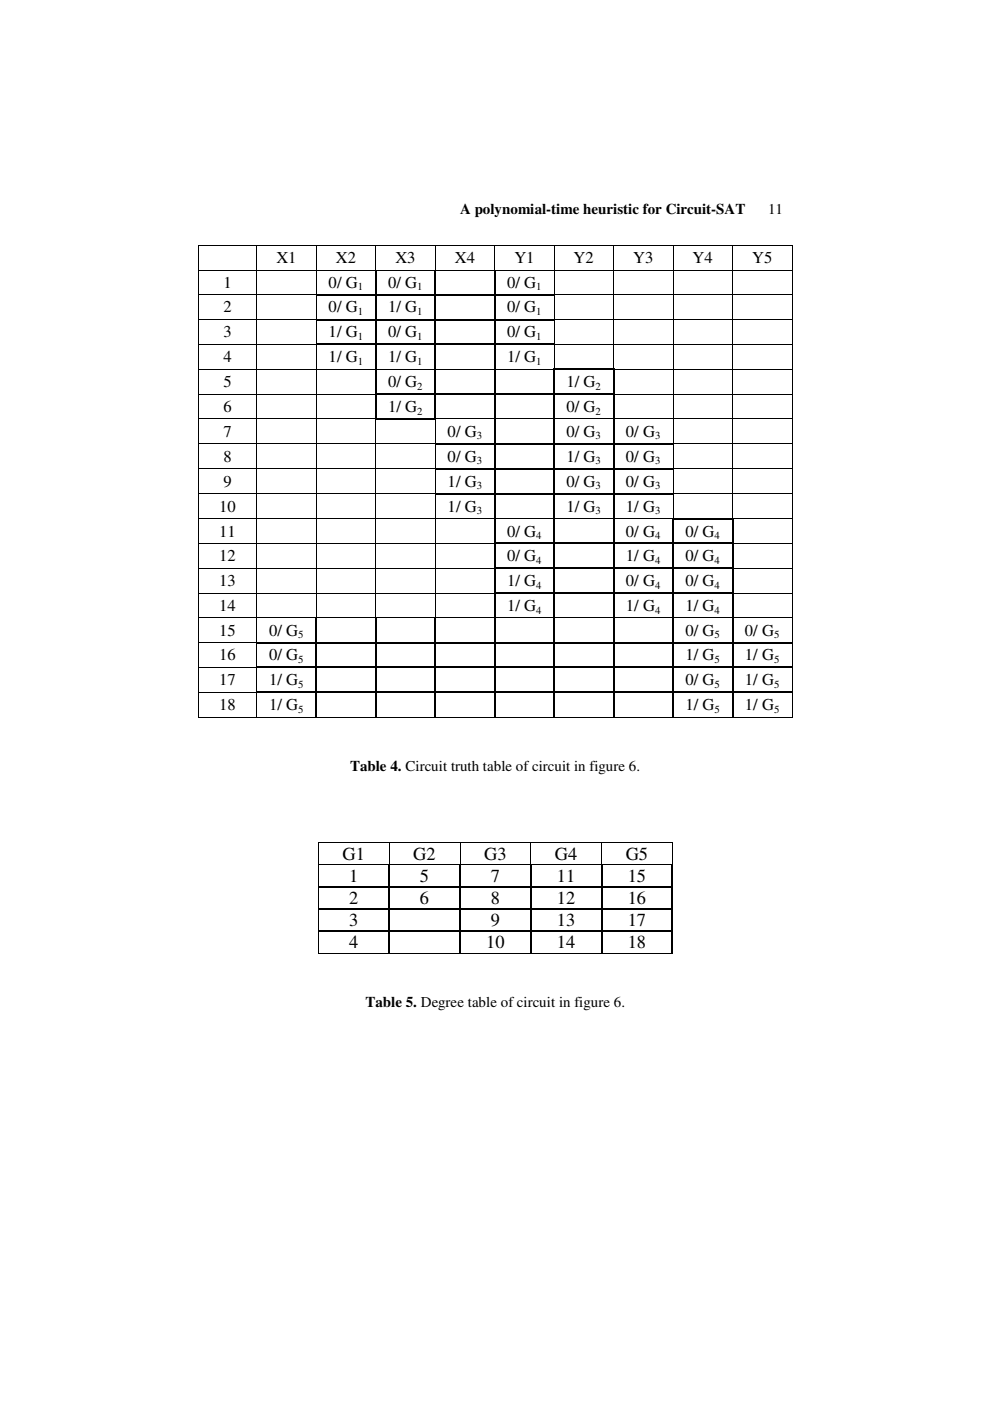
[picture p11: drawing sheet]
<svg xmlns="http://www.w3.org/2000/svg" width="210mm" height="297mm" viewBox="0 0 210 297" stroke-linecap="round" stroke-linejoin="round" font-family="sans-serif">
<defs><g id="words">
<g font-size="3.9">
<text x="72.6" y="182.2">G1</text>
<text x="87.6" y="182.2">G2</text>
<text x="102.7" y="182.2">G3</text>
<text x="117.6" y="182.2">G4</text>
<text x="132.7" y="182.2">G5</text>
<text x="74" y="186.9">1</text>
<text x="74" y="191.6">2</text>
<text x="89" y="186.9">5</text>
<text x="89" y="191.6">6</text>
<text x="104.1" y="186.9">7</text>
<text x="104.1" y="191.6">8</text>
<text x="118.1" y="186.9">11</text>
<text x="118.1" y="191.6">12</text>
<text x="133.1" y="186.9">15</text>
<text x="133.1" y="191.6">16</text>
<text x="74" y="196.3">3</text>
<text x="104.1" y="196.3">9</text>
<text x="118.1" y="196.3">13</text>
<text x="133.1" y="196.3">17</text>
<text x="74" y="201.1">4</text>
<text x="103.1" y="201.1">10</text>
<text x="118.1" y="201.1">14</text>
<text x="133.1" y="201.1">18</text>
</g>
<g font-size="3.5">
<text x="58.6" y="55.8">X1</text>
<text x="71.2" y="55.8">X2</text>
<text x="83.8" y="55.8">X3</text>
<text x="96.4" y="55.8">X4</text>
<text x="109.1" y="55.8">Y1</text>
<text x="121.6" y="55.8">Y2</text>
<text x="134.2" y="55.8">Y3</text>
<text x="146.9" y="55.8">Y4</text>
<text x="159.5" y="55.8">Y5</text>
<text x="47.4" y="61">1</text>
<text x="69.7" y="61">0/ G</text>
<text x="82.3" y="61">0/ G</text>
<text x="107.5" y="61">0/ G</text>
<text x="47.4" y="66.3">2</text>
<text x="47.4" y="71.5">3</text>
<text x="69.7" y="66.3">0/ G</text>
<text x="69.7" y="71.5">1/ G</text>
<text x="82.3" y="66.3">1/ G</text>
<text x="82.3" y="71.5">0/ G</text>
<text x="107.5" y="66.3">0/ G</text>
<text x="107.5" y="71.5">0/ G</text>
<text x="47.4" y="76.8">4</text>
<text x="69.7" y="76.8">1/ G</text>
<text x="82.3" y="76.8">1/ G</text>
<text x="107.5" y="76.8">1/ G</text>
<text x="47.4" y="82.1">5</text>
<text x="82.3" y="82.1">0/ G</text>
<text x="120.1" y="82.1">1/ G</text>
<text x="47.4" y="87.4">6</text>
<text x="82.3" y="87.4">1/ G</text>
<text x="120.1" y="87.4">0/ G</text>
<text x="47.4" y="92.6">7</text>
<text x="94.9" y="92.6">0/ G</text>
<text x="120.1" y="92.6">0/ G</text>
<text x="132.7" y="92.6">0/ G</text>
<text x="47.4" y="97.9">8</text>
<text x="94.9" y="97.9">0/ G</text>
<text x="120.1" y="97.9">1/ G</text>
<text x="132.7" y="97.9">0/ G</text>
<text x="47.4" y="103.2">9</text>
<text x="94.9" y="103.2">1/ G</text>
<text x="120.1" y="103.2">0/ G</text>
<text x="132.7" y="103.2">0/ G</text>
<text x="46.5" y="108.5">10</text>
<text x="46.5" y="113.7">11</text>
<text x="94.9" y="108.5">1/ G</text>
<text x="107.5" y="113.7">0/ G</text>
<text x="120.1" y="108.5">1/ G</text>
<text x="132.7" y="113.7">0/ G</text>
<text x="132.7" y="108.5">1/ G</text>
<text x="145.3" y="113.7">0/ G</text>
<text x="46.5" y="119">12</text>
<text x="107.5" y="119">0/ G</text>
<text x="132.7" y="119">1/ G</text>
<text x="145.3" y="119">0/ G</text>
<text x="46.5" y="124.3">13</text>
<text x="107.5" y="124.3">1/ G</text>
<text x="132.7" y="124.3">0/ G</text>
<text x="145.3" y="124.3">0/ G</text>
<text x="46.5" y="129.5">14</text>
<text x="107.5" y="129.5">1/ G</text>
<text x="132.7" y="129.5">1/ G</text>
<text x="145.3" y="129.5">1/ G</text>
<text x="46.5" y="134.7">15</text>
<text x="57.1" y="134.7">0/ G</text>
<text x="145.3" y="134.7">0/ G</text>
<text x="157.9" y="134.7">0/ G</text>
<text x="46.5" y="140">16</text>
<text x="57.1" y="140">0/ G</text>
<text x="145.3" y="140">1/ G</text>
<text x="157.9" y="140">1/ G</text>
<text x="46.5" y="145.3">17</text>
<text x="57.1" y="145.3">1/ G</text>
<text x="145.3" y="145.3">0/ G</text>
<text x="157.9" y="145.3">1/ G</text>
<text x="46.5" y="150.6">18</text>
<text x="57.1" y="150.6">1/ G</text>
<text x="145.3" y="150.6">1/ G</text>
<text x="157.9" y="150.6">1/ G</text>
</g>
<g font-size="3.2">
<text x="97.6" y="45.4">A polynomial-time heuristic for Circuit-SAT</text>
<text x="162.9" y="45.4">11</text>
<text x="74.3" y="163.5">Table 4. Circuit truth table of circuit in figure 6.</text>
<text x="77.5" y="213.6">Table 5. Degree table of circuit in figure 6.</text>
</g>
<g font-size="2.3">
<text x="75.9" y="61.6">1</text>
<text x="88.5" y="61.6">1</text>
<text x="113.7" y="61.6">1</text>
<text x="75.9" y="66.8">1</text>
<text x="88.5" y="66.8">1</text>
<text x="113.7" y="66.8">1</text>
<text x="75.9" y="72.1">1</text>
<text x="75.9" y="77.3">1</text>
<text x="88.5" y="72.1">1</text>
<text x="88.5" y="77.3">1</text>
<text x="113.7" y="72.1">1</text>
<text x="113.7" y="77.3">1</text>
<text x="88.5" y="82.6">2</text>
<text x="126.3" y="82.6">2</text>
<text x="88.5" y="87.9">2</text>
<text x="126.3" y="87.9">2</text>
<text x="101.1" y="93.2">3</text>
<text x="126.3" y="93.2">3</text>
<text x="138.9" y="93.2">3</text>
<text x="101.1" y="98.5">3</text>
<text x="126.3" y="98.5">3</text>
<text x="138.9" y="98.5">3</text>
<text x="101.1" y="103.7">3</text>
<text x="126.3" y="103.7">3</text>
<text x="138.9" y="103.7">3</text>
<text x="101.1" y="109">3</text>
<text x="126.3" y="109">3</text>
<text x="138.9" y="109">3</text>
<text x="113.7" y="114.3">4</text>
<text x="113.7" y="119.5">4</text>
<text x="138.9" y="114.3">4</text>
<text x="138.9" y="119.5">4</text>
<text x="151.5" y="114.3">4</text>
<text x="151.5" y="119.5">4</text>
<text x="113.7" y="124.8">4</text>
<text x="138.9" y="124.8">4</text>
<text x="151.5" y="124.8">4</text>
<text x="113.7" y="130.1">4</text>
<text x="138.9" y="130.1">4</text>
<text x="151.5" y="130.1">4</text>
<text x="63.2" y="135.3">5</text>
<text x="151.5" y="135.3">5</text>
<text x="164.1" y="135.3">5</text>
<text x="63.2" y="140.5">5</text>
<text x="151.5" y="140.5">5</text>
<text x="164.1" y="140.5">5</text>
<text x="63.2" y="145.8">5</text>
<text x="151.5" y="145.8">5</text>
<text x="164.1" y="145.8">5</text>
<text x="63.2" y="151.1">5</text>
<text x="151.5" y="151.1">5</text>
<text x="164.1" y="151.1">5</text>
</g>
</g></defs>
<g fill="#000">
<path d="M42 52h.2v.2h-.2zM42 57.2h.2v.2h-.2zM54.4 52h.1v.2h-.1zM54.4 57.2h.1v.2h-.1zM67 52h.1v.2h-.1zM67 57.2h.1v.2h-.1zM79.5 57.2h.2v.2h-.2zM79.6 52h.2v.2h-.2zM79.7 57.2l.1 .2zM79.8 57.2h.2v.2h-.2zM92.2 57.2h.1v.2h-.1zM92.2 52h.2v.2h-.2z"/>
<path d="M92.3 57.2l.1 .2zM92.4 57.2h.2v.2h-.2zM104.8 57.2h.1v.2h-.1zM104.8 52h.2v.2h-.2zM104.9 57.2l.1 .2zM105 57.2h.2v.2h-.2zM117.4 52h.2v.2h-.2zM117.4 57.2h.2v.2h-.2zM130 52h.2v.2h-.2zM130 57.2h.2v.2h-.2zM142.6 52h.2v.2h-.2zM142.6 57.2h.2v.2h-.2z"/>
<path d="M155.2 52h.2v.2h-.2zM155.2 57.2h.2v.2h-.2zM167.9 52h.1v.2h-.1zM167.9 57.2h.1v.2h-.1zM42 62.4h.2v.2h-.2zM42 67.6h.2v.3h-.2zM42 72.9h.2v.3h-.2zM42 78.2h.2v.2h-.2zM54.4 62.4h.1v.2h-.1zM54.4 67.6h.1v.3h-.1zM54.4 72.9h.1v.3h-.1zM54.4 78.2h.1v.2h-.1z"/>
<path d="M67 62.4h.1v.2h-.1zM67 67.6h.1v.3h-.1zM67 72.9h.1v.3h-.1zM67 78.2h.1v.2h-.1zM79.5 62.4h.3v.2h-.3zM79.5 67.6h.3v.3h-.3zM79.5 72.9h.3v.3h-.3zM79.5 78.2h.3v.2h-.3zM92.2 62.4h.2v.2h-.2zM92.2 67.6h.2v.3h-.2zM92.2 72.9h.2v.3h-.2zM92.2 78.2h.2v.2h-.2z"/>
<path d="M104.8 62.4h.2v.2h-.2zM104.8 67.6h.2v.3h-.2zM104.8 72.9h.2v.3h-.2zM104.8 78.2h.2v.2h-.2zM117.3 78.2h.3v.2h-.3zM117.4 62.4h.2v.2h-.2zM117.4 67.6h.2v.3h-.2zM117.4 72.9h.2v.3h-.2zM117.6 78.2h.3v.2h-.3zM130 78.2h.2v.2h-.2zM130 62.4h.2v.2h-.2zM130 67.6h.2v.3h-.2z"/>
<path d="M130 72.9h.2v.3h-.2zM142.6 62.4h.2v.2h-.2zM142.6 67.6h.2v.3h-.2zM142.6 72.9h.2v.3h-.2zM142.6 78.2h.2v.2h-.2zM155.2 62.4h.2v.2h-.2zM155.2 67.6h.2v.3h-.2zM155.2 72.9h.2v.3h-.2zM155.2 78.2h.2v.2h-.2zM167.9 62.4h.1v.2h-.1zM167.9 67.6h.1v.3h-.1zM167.9 72.9h.1v.3h-.1z"/>
<path d="M167.9 78.2h.1v.2h-.1zM42 83.5h.2v.2h-.2zM42 88.7h.2v.3h-.2zM42 94h.2v.3h-.2zM42 99.3h.2v.2h-.2zM54.4 83.5h.1v.2h-.1zM54.4 88.7h.1v.3h-.1zM54.4 94h.1v.3h-.1zM54.4 99.3h.1v.2h-.1zM67 83.5h.1v.2h-.1zM67 88.7h.1v.3h-.1zM67 94h.1v.3h-.1z"/>
<path d="M67 99.3h.1v.2h-.1zM79.5 83.5h.3v.2h-.3zM79.5 88.7h.3v.3h-.3zM79.6 94h.2v.3h-.2zM79.6 99.3h.2v.2h-.2zM79.8 88.7h.3v.3h-.3zM92.2 83.5h.2v.2h-.2zM92.2 88.7h.2v.3h-.2zM92.2 94h.2v.3h-.2zM92.2 99.3h.2v.2h-.2zM104.8 83.5h.2v.2h-.2zM104.8 88.7h.2v.3h-.2z"/>
<path d="M104.8 94h.2v.3h-.2zM104.8 99.3h.2v.2h-.2zM117.3 83.5h.3v.2h-.3zM117.3 88.7h.3v.3h-.3zM117.3 94h.3v.3h-.3zM117.3 99.3h.3v.2h-.3zM130 83.5h.2v.2h-.2zM130 88.7h.2v.3h-.2zM130 94h.2v.3h-.2zM130 99.3h.2v.2h-.2zM142.6 83.5h.2v.2h-.2zM142.6 88.7h.2v.3h-.2z"/>
<path d="M142.6 94h.2v.3h-.2zM142.6 99.3h.2v.2h-.2zM155.2 83.5h.2v.2h-.2zM155.2 88.7h.2v.3h-.2zM155.2 94h.2v.3h-.2zM155.2 99.3h.2v.2h-.2zM167.9 83.5h.1v.2h-.1zM167.9 88.7h.1v.3h-.1zM167.9 94h.1v.3h-.1zM167.9 99.3h.1v.2h-.1zM42 104.6h.2v.2h-.2zM42 109.9h.2v.2h-.2z"/>
<path d="M42 115.1h.2v.3h-.2zM54.4 104.6h.1v.2h-.1zM54.4 109.9h.1v.2h-.1zM54.4 115.1h.1v.3h-.1zM67 104.6h.1v.2h-.1zM67 109.9h.1v.2h-.1zM67 115.1h.1v.3h-.1zM79.6 104.6h.2v.2h-.2zM79.6 109.9h.2v.2h-.2zM79.6 115.1h.2v.3h-.2zM92.2 104.6h.2v.2h-.2zM92.2 109.9h.2v.2h-.2z"/>
<path d="M92.2 115.1h.2v.3h-.2zM104.8 104.6h.2v.2h-.2zM104.8 109.9h.2v.2h-.2zM104.8 115.1h.2v.3h-.2zM117.3 104.6h.3v.2h-.3zM117.3 109.9h.3v.2h-.3zM117.3 115.1h.3v.3h-.3zM130 104.6h.2v.2h-.2zM130 109.9h.2v.2h-.2zM130 115.1h.2v.3h-.2zM142.6 109.9h.2v.2h-.2zM142.6 115.1h.2v.3h-.2z"/>
<path d="M142.6 104.6h.2v.2h-.2zM142.8 109.9h.3v.2h-.3zM155.2 109.9h.2v.2h-.2zM155.2 115.1h.2v.3h-.2zM155.2 104.6h.2v.2h-.2zM167.9 104.6h.1v.2h-.1zM167.9 109.9h.1v.2h-.1zM167.9 115.1h.1v.3h-.1zM42 120.4h.2v.2h-.2zM42 125.6h.2v.3h-.2zM42 130.9h.2v.2h-.2zM42 136.1h.2v.3h-.2z"/>
<path d="M54.4 120.4h.1v.2h-.1zM54.4 125.6h.1v.3h-.1zM54.4 130.9h.1v.2h-.1zM54.4 136.1h.1v.3h-.1zM66.9 130.9h.2v.2h-.2zM66.9 136.1h.3v.3h-.3zM67 120.4h.1v.2h-.1zM67 125.6h.1v.3h-.1zM67.1 130.9l.1 .2zM67.2 130.9h.2v.2h-.2zM79.5 130.9h.2v.2h-.2zM79.5 136.1h.3v.3h-.3z"/>
<path d="M79.6 120.4h.2v.2h-.2zM79.6 125.6h.2v.3h-.2zM79.7 130.9l.1 .2zM79.8 130.9h.2v.2h-.2zM92.2 130.9h.1v.2h-.1zM92.2 136.1h.2v.3h-.2zM92.2 120.4h.2v.2h-.2zM92.2 125.6h.2v.3h-.2zM92.3 130.9l.1 .2zM92.4 130.9h.2v.2h-.2zM104.8 120.4h.2v.2h-.2zM104.8 125.6h.2v.3h-.2z"/>
<path d="M104.8 130.9h.2v.2h-.2zM104.8 136.1h.2v.3h-.2zM117.3 120.4h.3v.2h-.3zM117.3 125.6h.3v.3h-.3zM117.3 130.9h.3v.2h-.3zM117.3 136.1h.3v.3h-.3zM130 120.4h.2v.2h-.2zM130 125.6h.2v.3h-.2zM130 130.9h.2v.2h-.2zM130 136.1h.2v.3h-.2zM142.6 120.4h.2v.2h-.2zM142.6 125.6h.2v.3h-.2z"/>
<path d="M142.6 130.9h.2v.2h-.2zM142.6 136.1h.2v.3h-.2zM155.2 120.4h.2v.2h-.2zM155.2 125.6h.2v.3h-.2zM155.2 130.9h.2v.2h-.2zM155.2 136.1h.2v.3h-.2zM167.9 120.4h.1v.2h-.1zM167.9 125.6h.1v.3h-.1zM167.9 130.9h.1v.2h-.1zM167.9 136.1h.1v.3h-.1zM42 141.4h.2v.2h-.2zM42 146.7h.2v.2h-.2z"/>
<path d="M42 151.9h.2v.2h-.2zM54.4 141.4h.1v.2h-.1zM54.4 146.7h.1v.2h-.1zM54.4 151.9h.1v.2h-.1zM66.9 141.4h.3v.2h-.3zM66.9 146.7h.3v.2h-.3zM66.9 151.9h.2v.2h-.2zM79.5 141.4h.3v.2h-.3zM79.5 146.7h.3v.2h-.3zM79.5 151.9h.2v.2h-.2zM92.2 141.4h.2v.2h-.2zM92.2 146.7h.2v.2h-.2z"/>
<path d="M92.2 151.9h.1v.2h-.1zM104.8 141.4h.2v.2h-.2zM104.8 146.7h.2v.2h-.2zM104.8 151.9h.1v.2h-.1zM117.3 141.4h.3v.2h-.3zM117.3 146.7h.3v.2h-.3zM117.3 151.9h.2v.2h-.2zM130 141.4h.2v.2h-.2zM130 146.7h.2v.2h-.2zM130 151.9h.1v.2h-.1zM142.6 141.4h.2v.2h-.2zM142.6 146.7h.2v.2h-.2z"/>
<path d="M142.6 151.9h.1v.2h-.1zM155.2 141.4h.2v.2h-.2zM155.2 146.7h.2v.2h-.2zM155.2 151.9h.2v.2h-.2zM167.9 141.4h.1v.2h-.1zM167.9 146.7h.1v.2h-.1zM167.9 151.9h.1v.2h-.1zM67.4 178.6h.2v.1h-.2zM82.4 178.6h.2v.1h-.2zM97.5 178.6h.1v.1h-.1zM112.4 178.6h.2v.1h-.2zM127.5 178.6h.1v.1h-.1z"/>
<path d="M142.5 178.6h.2v.1h-.2zM67.4 183.2h.2v.2h-.2zM67.4 187.8h.2v.3h-.2zM67.4 192.6h.2v.2h-.2zM67.4 197.3h.2v.3h-.2zM82.4 183.2h.1v.2h-.1zM82.4 187.8h.2v.3h-.2zM82.4 192.6h.2v.2h-.2zM82.4 197.3h.2v.3h-.2zM82.5 183.2l.1 .2zM82.6 183.2h.2v.2h-.2zM97.4 183.2h.2v.2h-.2z"/>
<path d="M97.4 187.8h.3v.3h-.3zM97.4 192.6h.3v.2h-.3zM97.4 197.3h.3v.3h-.3zM97.6 183.2l.1 .2zM97.7 183.2h.1v.2h-.1zM112.4 183.2h.2v.2h-.2zM112.4 187.8h.2v.3h-.2zM112.4 192.6h.2v.2h-.2zM112.4 197.3h.2v.3h-.2zM112.6 183.2v.2zM112.6 183.2h.2v.2h-.2zM127.4 183.2h.2v.2h-.2z"/>
<path d="M127.4 187.8h.3v.3h-.3zM127.4 192.6h.3v.2h-.3zM127.4 197.3h.3v.3h-.3zM127.6 183.2l.1 .2zM127.7 183.2h.1v.2h-.1zM142.5 183.2h.1v.2h-.1zM142.5 187.8h.2v.3h-.2zM142.5 192.6h.2v.2h-.2zM142.5 197.3h.2v.3h-.2zM142.6 183.2l.1 .2zM67.4 202.1h.2v.1h-.2zM82.4 202.1h.1v.1h-.1z"/>
<path d="M97.4 202.1h.2v.1h-.2zM112.4 202.1h.2v.1h-.2zM127.4 202.1h.2v.1h-.2zM142.5 202.1h.2v.1h-.2z"/>
</g>
<g fill="none" stroke="#000" stroke-width=".21">
<path d="M42.1 52.2v5M42.1 57.4v5M42.2 52.1h12.2M42.2 57.3h12.2M54.4 52.2v5M54.4 57.4v5M54.5 52.1h12.5M54.5 57.3h12.5M67.1 52.2v5M67.1 57.4v5M67.1 52.1h12.5M67.1 57.3h12.4"/>
<path d="M79.7 52.2v5M79.8 52.1h12.4M80 57.3h12.2M92.3 52.2v5M92.4 52.1h12.4M92.6 57.3h12.2M104.9 52.2v5M105 52.1h12.4M105.2 57.3h12.2M117.5 52.2v5M117.5 57.4v5M117.6 52.1h12.4"/>
<path d="M117.6 57.3h12.4M130.1 52.2v5M130.1 57.4v5M130.2 52.1h12.4M130.2 57.3h12.4M142.7 52.2v5M142.7 57.4v5M142.8 52.1h12.4M142.8 57.3h12.4M155.3 52.2v5M155.3 57.4v5M155.4 52.1h12.5"/>
<path d="M155.4 57.3h12.5M167.9 52.2v5M167.9 57.4v5M42.1 62.6v5M42.1 67.9v5M42.1 73.2v5M42.1 78.4v5.1M42.2 62.4h12.2M42.2 67.7h12.2M42.2 73h12.2M42.2 78.3h12.2M54.4 62.6v5"/>
<path d="M54.4 67.9v5M54.4 73.2v5M54.4 78.4v5.1M54.5 62.4h12.5M54.5 67.7h12.5M54.5 73h12.5M54.5 78.3h12.5M67.1 62.6v5M67.1 67.9v5M67.1 73.2v5M67.1 78.4v5.1M67.1 78.3h12.4"/>
<path d="M79.8 78.3h12.4M92.4 78.3h12.4M105 78.3h12.3M117.5 62.6v5M117.5 67.9v5M117.5 73.2v5M117.6 62.4h12.4M117.6 67.7h12.4M117.6 73h12.4M130.1 62.6v5M130.1 67.9v5M130.1 73.2v5"/>
<path d="M130.2 62.4h12.4M130.2 67.7h12.4M130.2 73h12.4M130.2 78.3h12.4M142.7 62.6v5M142.7 67.9v5M142.7 73.2v5M142.7 78.4v5.1M142.8 62.4h12.4M142.8 67.7h12.4M142.8 73h12.4M142.8 78.3h12.4"/>
<path d="M155.3 62.6v5M155.3 67.9v5M155.3 73.2v5M155.3 78.4v5.1M155.4 62.4h12.5M155.4 67.7h12.5M155.4 73h12.5M155.4 78.3h12.5M167.9 62.6v5M167.9 67.9v5M167.9 73.2v5M167.9 78.4v5.1"/>
<path d="M42.1 83.7v5M42.1 89v5M42.1 94.3v5M42.1 99.5v5.1M42.2 83.6h12.2M42.2 88.8h12.2M42.2 94.1h12.2M42.2 99.4h12.2M54.4 83.7v5M54.4 89v5M54.4 94.3v5M54.4 99.5v5.1"/>
<path d="M54.5 83.6h12.5M54.5 88.8h12.5M54.5 94.1h12.5M54.5 99.4h12.5M67.1 83.7v5M67.1 89v5M67.1 94.3v5M67.1 99.5v5.1M67.1 83.6h12.4M67.1 88.8h12.4M67.1 94.1h12.5M67.1 99.4h12.5"/>
<path d="M79.7 89v5M79.7 94.3v5M79.7 99.5v5.1M79.8 94.1h12.4M79.8 99.4h12.4M92.3 89v5M92.3 94.3v5M92.3 99.5v5.1M92.4 88.8h12.4M105 88.8h12.3M117.6 88.8h12.4M130.2 83.6h12.4"/>
<path d="M130.2 88.8h12.4M142.7 83.7v5M142.7 89v5M142.7 94.3v5M142.7 99.5v5.1M142.8 83.6h12.4M142.8 88.8h12.4M142.8 94.1h12.4M142.8 99.4h12.4M155.3 83.7v5M155.3 89v5M155.3 94.3v5"/>
<path d="M155.3 99.5v5.1M155.4 83.6h12.5M155.4 88.8h12.5M155.4 94.1h12.5M155.4 99.4h12.5M167.9 83.7v5M167.9 89v5M167.9 94.3v5M167.9 99.5v5.1M42.1 104.8v5.1M42.1 110.1v5M42.1 115.4v5"/>
<path d="M42.2 104.6h12.2M42.2 109.9h12.2M42.2 115.2h12.2M54.4 104.8v5.1M54.4 110.1v5M54.4 115.4v5M54.5 104.6h12.5M54.5 109.9h12.5M54.5 115.2h12.5M67.1 104.8v5.1M67.1 110.1v5M67.1 115.4v5"/>
<path d="M67.1 104.6h12.5M67.1 109.9h12.5M67.1 115.2h12.5M79.7 104.8v5.1M79.7 110.1v5M79.7 115.4v5M79.8 104.6h12.4M79.8 109.9h12.4M79.8 115.2h12.4M92.3 104.8v5.1M92.3 110.1v5M92.3 115.4v5"/>
<path d="M92.4 109.9h12.4M92.4 115.2h12.4M105 109.9h12.3M117.6 109.9h12.4M130.2 109.9h12.4M142.7 104.8v5.1M142.8 104.6h12.4M155.3 104.8v5.1M155.4 104.6h12.5M155.4 109.9h12.5M155.4 115.2h12.5M167.9 104.8v5.1"/>
<path d="M167.9 110.1v5M167.9 115.4v5M42.1 120.6v5M42.1 125.9v5M42.1 131.1v5M42.1 136.4v5M42.2 120.5h12.2M42.2 125.7h12.2M42.2 131h12.2M42.2 136.2h12.2M54.4 120.6v5M54.4 125.9v5"/>
<path d="M54.4 131.1v5M54.4 136.4v5M54.5 120.5h12.5M54.5 125.7h12.5M54.5 131h12.4M67.1 120.6v5M67.1 125.9v5M67.1 120.5h12.5M67.1 125.7h12.5M67.4 131h12.1M79.7 120.6v5M79.7 125.9v5"/>
<path d="M79.8 120.5h12.4M79.8 125.7h12.4M80 131h12.2M92.3 120.6v5M92.3 125.9v5M92.4 120.5h12.4M92.4 125.7h12.4M92.6 131h12.2M105 131h12.3M117.6 131h12.4M130.2 131h12.4M142.8 131h12.4"/>
<path d="M155.4 120.5h12.5M155.4 125.7h12.5M155.4 131h12.5M167.9 120.6v5M167.9 125.9v5M167.9 131.1v5M167.9 136.4v5M42.1 141.6v5.1M42.1 146.9v5M42.2 141.5h12.2M42.2 146.8h12.2M42.2 152h12.2"/>
<path d="M54.4 141.6v5.1M54.4 146.9v5M54.5 152h12.4M67.1 152h12.4M79.7 152h12.5M92.3 152h12.5M104.9 152h12.4M117.5 152h12.5M130.1 152h12.5M142.7 152h12.5M155.4 152h12.5M167.9 141.6v5.1"/>
<path d="M167.9 146.9v5M67.5 178.7v4.5M67.6 178.6h14.8M82.5 178.7v4.5M82.6 178.6h14.9M97.5 178.7v4.5M97.6 178.6h14.8M112.5 178.7v4.5M112.6 178.6h14.9M127.6 178.7v4.5M127.6 178.6h14.9M142.6 178.7v4.5"/>
<path d="M67.5 183.4v4.4M67.5 188.1v4.5M67.5 192.8v4.5M67.5 197.6v4.5M67.6 183.3h14.8M82.8 183.3h14.6M97.8 183.3h14.6M112.8 183.3h14.6M127.8 183.3h14.7M67.6 202.1h14.8M82.5 202.1h14.9M97.6 202.1h14.8"/>
<path d="M112.6 202.1h14.8M127.6 202.1h14.9"/>
</g>
<g fill="none" stroke="#000" stroke-width=".25">
<path d="M79.7 57.4v5M92.3 57.4v5M104.9 57.4v5M67.1 62.5h12.4M67.1 67.8h12.4M67.1 73h12.4M79.7 62.6v5M79.7 67.9v5M79.7 73.2v5M79.7 78.4v5.1M79.8 62.5h12.4M79.8 67.8h12.4"/>
<path d="M79.8 73h12.4M92.3 62.6v5M92.3 67.9v5M92.3 73.2v5M92.3 78.4v5.1M92.4 62.5h12.4M92.4 67.8h12.4M92.4 73h12.4M104.9 62.6v5M104.9 67.9v5M104.9 73.2v5M104.9 78.4v5.1"/>
<path d="M105 62.5h12.4M105 67.8h12.4M105 73h12.4M117.5 78.4v5.1M117.9 78.3h12.1M130.1 78.4v5.1M79.7 83.7v5M79.8 83.6h12.4M80.1 88.9h12.1M92.3 83.7v5M92.4 94.1h12.4M92.4 99.4h12.4"/>
<path d="M92.4 83.6h12.4M104.9 83.7v5M104.9 89v5M104.9 94.3v5M104.9 99.5v5.1M105 83.6h12.3M105 94.1h12.3M105 99.4h12.3M117.5 83.7v5M117.5 89v5M117.5 94.3v5M117.5 99.5v5.1"/>
<path d="M117.6 83.6h12.4M117.6 94.1h12.4M117.6 99.4h12.4M130.1 83.7v5M130.1 89v5M130.1 94.3v5M130.1 99.5v5.1M130.2 94.1h12.4M130.2 99.4h12.4M92.4 104.7h12.4M104.9 104.8v5.1M104.9 110.1v5"/>
<path d="M104.9 115.4v5M105 104.7h12.3M105 115.2h12.3M117.5 104.8v5.1M117.5 110.1v5M117.5 115.4v5M117.6 104.7h12.4M117.6 115.2h12.4M130.1 104.8v5.1M130.1 110.1v5M130.1 115.4v5M130.2 104.7h12.4"/>
<path d="M130.2 115.2h12.4M142.7 110.1v5M142.7 115.4v5M142.8 115.2h12.4M143.1 110h12.1M155.3 110.1v5M155.3 115.4v5M54.5 136.2h12.4M67.1 131.1v5M67.1 136.4v5M67.2 136.2h12.3M79.7 131.1v5"/>
<path d="M79.7 136.4v5M79.8 136.2h12.4M92.3 131.1v5M92.3 136.4v5M92.4 136.2h12.4M104.9 120.6v5M104.9 125.9v5M104.9 131.1v5M104.9 136.4v5M105 120.5h12.3M105 125.8h12.3M105 136.2h12.3"/>
<path d="M117.5 120.6v5M117.5 125.9v5M117.5 131.1v5M117.5 136.4v5M117.6 120.5h12.4M117.6 125.8h12.4M117.6 136.2h12.4M130.1 120.6v5M130.1 125.9v5M130.1 131.1v5M130.1 136.4v5M130.2 120.5h12.4"/>
<path d="M130.2 125.8h12.4M130.2 136.2h12.4M142.7 120.6v5M142.7 125.9v5M142.7 131.1v5M142.7 136.4v5M142.8 120.5h12.4M142.8 125.8h12.4M142.8 136.2h12.4M155.3 120.6v5M155.3 125.9v5M155.3 131.1v5"/>
<path d="M155.3 136.4v5M155.4 136.2h12.5M54.5 141.5h12.4M54.5 146.8h12.4M67.1 141.6v5.1M67.1 146.9v5M67.2 141.5h12.3M67.2 146.8h12.3M79.7 141.6v5.1M79.7 146.9v5M79.8 141.5h12.4M79.8 146.8h12.4"/>
<path d="M92.3 141.6v5.1M92.3 146.9v5M92.4 141.5h12.4M92.4 146.8h12.4M104.9 141.6v5.1M104.9 146.9v5M105 141.5h12.3M105 146.8h12.3M117.5 141.6v5.1M117.5 146.9v5M117.6 141.5h12.4M117.6 146.8h12.4"/>
<path d="M130.1 141.6v5.1M130.1 146.9v5M130.2 141.5h12.4M130.2 146.8h12.4M142.7 141.6v5.1M142.7 146.9v5M142.8 141.5h12.4M142.8 146.8h12.4M155.3 141.6v5.1M155.3 146.9v5M155.4 141.5h12.5M155.4 146.8h12.5"/>
<path d="M67.6 188h14.8M67.6 192.7h14.8M67.6 197.4h14.8M82.5 183.4v4.4M82.5 188.1v4.5M82.5 192.8v4.5M82.5 197.6v4.5M82.6 188h14.8M82.6 192.7h14.8M82.6 197.4h14.8M97.5 183.4v4.4M97.5 188.1v4.5"/>
<path d="M97.5 192.8v4.5M97.5 197.6v4.5M97.7 188h14.7M97.7 192.7h14.7M97.7 197.4h14.7M112.5 183.4v4.4M112.5 188.1v4.5M112.5 192.8v4.5M112.5 197.6v4.5M112.6 188h14.8M112.6 192.7h14.8M112.6 197.4h14.8"/>
<path d="M127.6 183.4v4.4M127.6 188.1v4.5M127.6 192.8v4.5M127.6 197.6v4.5M127.7 188h14.8M127.7 192.7h14.8M127.7 197.4h14.8M142.6 183.4v4.4M142.6 188.1v4.5M142.6 192.8v4.5M142.6 197.6v4.5"/>
</g>
<use href="#words"/>
</svg>
